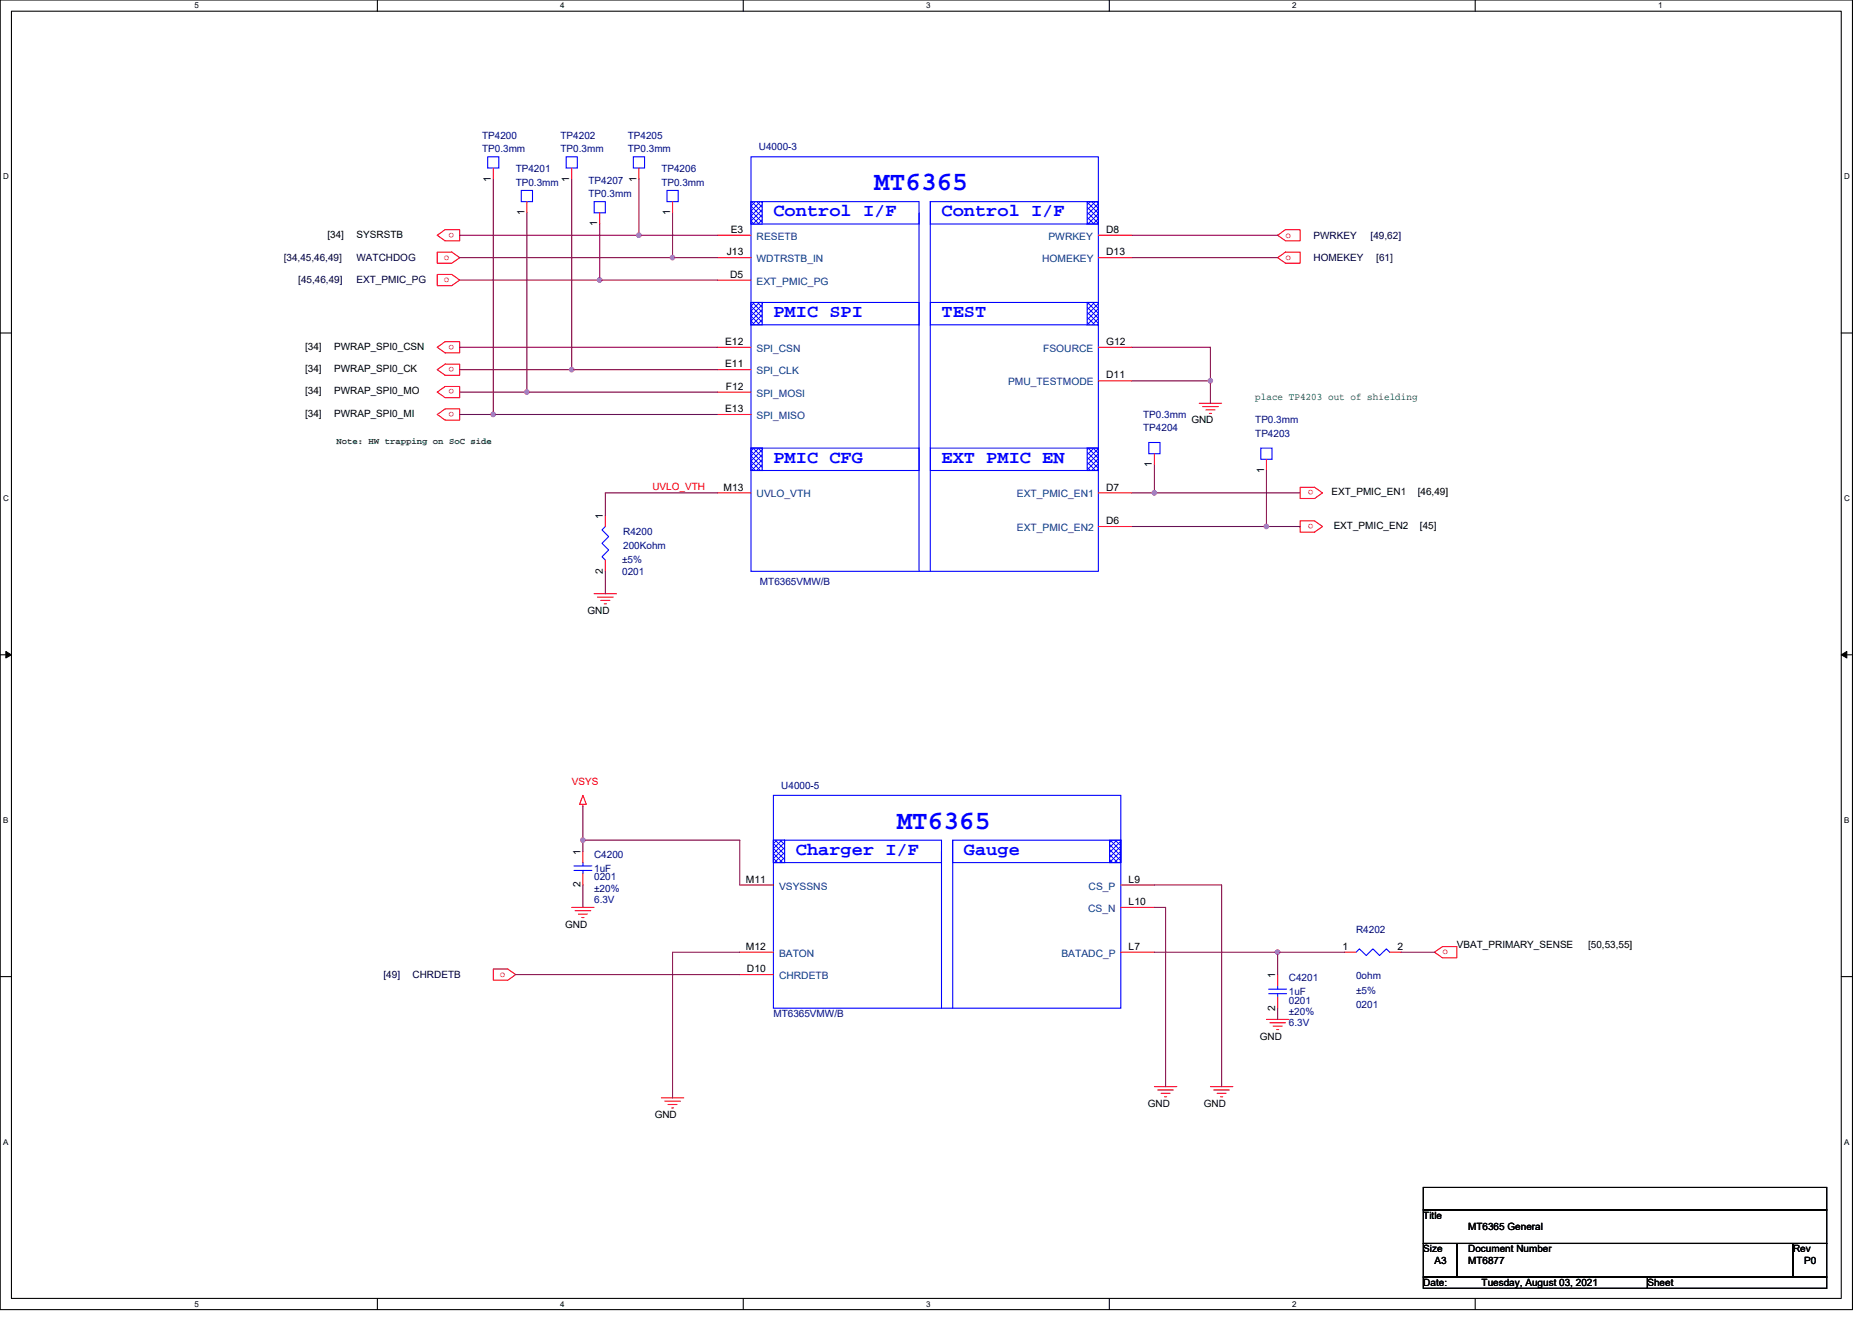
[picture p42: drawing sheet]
<svg xmlns="http://www.w3.org/2000/svg" width="297mm" height="210mm" viewBox="0 0 297 210" stroke-linecap="round" stroke-linejoin="round" font-family="sans-serif">
<defs><g id="words">
<g font-size="4.3" fill="#00f">
<text x="138.7" y="30.2">MT6365</text>
<text x="142.3" y="131.6">MT6365</text>
</g>
<g font-size="2.8" fill="#00f">
<text x="122.7" y="34.4">Control I/F</text>
<text x="149.4" y="34.4">Control I/F</text>
<text x="122.7" y="50.4">PMIC SPI</text>
<text x="149.4" y="50.4">TEST</text>
<text x="122.7" y="73.5">PMIC CFG</text>
<text x="149.4" y="73.5">EXT PMIC EN</text>
<text x="126.3" y="135.7">Charger I/F</text>
<text x="152.9" y="135.7">Gauge</text>
</g>
<g font-size="1.6" fill="#000080">
<text x="76.5" y="22">TP4200</text>
<text x="88.9" y="22">TP4202</text>
<text x="99.6" y="22">TP4205</text>
<text x="120.4" y="23.8">U4000-3</text>
<text x="76.5" y="24.2">TP0.3mm</text>
<text x="81.8" y="27.4">TP4201</text>
<text x="81.8" y="29.5">TP0.3mm</text>
<text x="88.9" y="24.2">TP0.3mm</text>
<text x="93.4" y="29.1">TP4207</text>
<text x="99.6" y="24.2">TP0.3mm</text>
<text x="104.9" y="27.4">TP4206</text>
<text x="104.9" y="29.5">TP0.3mm</text>
<text x="93.4" y="31.3">TP0.3mm</text>
<text x="181.4" y="68.5">TP4204</text>
<text x="181.4" y="66.3">TP0.3mm</text>
<text x="199.2" y="69.3">TP4203</text>
<text x="199.2" y="67.2">TP0.3mm</text>
<text x="98.7" y="89.4">±5%</text>
<text x="98.9" y="85">R4200</text>
<text x="98.9" y="87.1">200Kohm</text>
<text x="98.7" y="91.2">0201</text>
<text x="120.6" y="92.8">MT6365VMW/B</text>
<text x="124" y="125.2">U4000-5</text>
<text x="94.3" y="136.2">C4200</text>
<text x="94.3" y="138.3">1uF</text>
<text x="94.3" y="139.7">0201</text>
<text x="94.3" y="143.3">6.3V</text>
<text x="94.3" y="141.5">±20%</text>
<text x="215.2" y="148.1">R4202</text>
<text x="204.5" y="155.7">C4201</text>
<text x="215.2" y="155.4">0ohm</text>
<text x="122.7" y="161.4">MT6365VMW/B</text>
<text x="204.5" y="157.9">1uF</text>
<text x="204.5" y="159.3">0201</text>
<text x="204.5" y="161.1">±20%</text>
<text x="215.2" y="157.7">±5%</text>
<text x="215.2" y="160">0201</text>
<text x="204.5" y="162.9">6.3V</text>
</g>
<g font-size="1.6">
<text x="77.9" y="28.8" transform="rotate(-90 77.9 28.8)">1</text>
<text x="90.3" y="28.8" transform="rotate(-90 90.3 28.8)">1</text>
<text x="101" y="28.8" transform="rotate(-90 101 28.8)">1</text>
<text x="83.2" y="34.2" transform="rotate(-90 83.2 34.2)">1</text>
<text x="94.8" y="35.9" transform="rotate(-90 94.8 35.9)">1</text>
<text x="106.3" y="34.2" transform="rotate(-90 106.3 34.2)">1</text>
<text x="52" y="37.7">[34]</text>
<text x="56.6" y="37.7">SYSRSTB</text>
<text x="115.3" y="40.5">J13</text>
<text x="115.9" y="37">E3</text>
<text x="175.5" y="37">D8</text>
<text x="175.5" y="40.5">D13</text>
<text x="115.9" y="44.1">D5</text>
<text x="48.4" y="55.5">[34]</text>
<text x="48.4" y="59">[34]</text>
<text x="53" y="55.5">PWRAP_SPI0_CSN</text>
<text x="53" y="59">PWRAP_SPI0_CK</text>
<text x="115.1" y="54.7">E12</text>
<text x="115.1" y="58.3">E11</text>
<text x="175.5" y="54.7">G12</text>
<text x="48.4" y="62.6">[34]</text>
<text x="53" y="62.6">PWRAP_SPI0_MO</text>
<text x="115.1" y="65.4">E13</text>
<text x="115.2" y="61.8">F12</text>
<text x="175.5" y="60.1">D11</text>
<text x="48.4" y="66.1">[34]</text>
<text x="53" y="66.1">PWRAP_SPI0_MI</text>
<text x="189" y="67.2">GND</text>
<text x="114.8" y="77.9">M13</text>
<text x="175.5" y="77.9">D7</text>
<text x="182.8" y="74.2" transform="rotate(-90 182.8 74.2)">1</text>
<text x="200.6" y="75.1" transform="rotate(-90 200.6 75.1)">1</text>
<text x="95.7" y="82.3" transform="rotate(-90 95.7 82.3)">1</text>
<text x="175.5" y="83.2">D6</text>
<text x="211.3" y="78.6">EXT_PMIC_EN1</text>
<text x="211.6" y="83.9">EXT_PMIC_EN2</text>
<text x="225" y="78.6">[46,49]</text>
<text x="225.3" y="83.9">[45]</text>
<text x="95.7" y="91.1" transform="rotate(-90 95.7 91.1)">2</text>
<text x="93.2" y="97.4">GND</text>
<text x="92.1" y="135.7" transform="rotate(-90 92.1 135.7)">1</text>
<text x="92.1" y="140.8" transform="rotate(-90 92.1 140.8)">2</text>
<text x="118.4" y="140.1">M11</text>
<text x="179.1" y="143.6">L10</text>
<text x="179.1" y="140.1">L9</text>
<text x="89.7" y="147.2">GND</text>
<text x="118.4" y="150.7">M12</text>
<text x="118.5" y="154.3">D10</text>
<text x="179.1" y="150.7">L7</text>
<text x="202.3" y="155.2" transform="rotate(-90 202.3 155.2)">1</text>
<text x="213" y="150.7">1</text>
<text x="221.8" y="150.7">2</text>
<text x="231.2" y="150.4">VBAT_PRIMARY_SENSE</text>
<text x="252" y="150.4">[50,53,55]</text>
<text x="202.3" y="160.4" transform="rotate(-90 202.3 160.4)">2</text>
<text x="199.9" y="165">GND</text>
<text x="103.9" y="177.4">GND</text>
<text x="182.1" y="175.7">GND</text>
<text x="191" y="175.7">GND</text>
<text x="225.8" y="193.4">Title</text>
<text x="233" y="195.2">MT6365 General</text>
<text x="225.8" y="198.8">Size</text>
<text x="227.6" y="200.6">A3</text>
<text x="233" y="198.8">Document Number</text>
<text x="233" y="200.6">MT6877</text>
<text x="284.5" y="198.8">Rev</text>
<text x="286.3" y="200.6">P0</text>
<text x="225.8" y="204.1">Date:</text>
<text x="235.1" y="204.1">Tuesday, August 03, 2021</text>
<text x="261.4" y="204.1">Sheet</text>
</g>
<g font-size="1.6" fill="#000040">
<text x="45" y="41.4">[34,45,46,49]</text>
<text x="56.6" y="41.4">WATCHDOG</text>
<text x="208.4" y="37.9">PWRKEY</text>
<text x="208.4" y="41.4">HOMEKEY</text>
<text x="217.5" y="37.9">[49,62]</text>
<text x="218.4" y="41.4">[61]</text>
<text x="47.3" y="45">[45,46,49]</text>
<text x="56.6" y="45">EXT_PMIC_PG</text>
<text x="60.9" y="155.2">[49]</text>
<text x="65.5" y="155.2">CHRDETB</text>
</g>
<g font-size="1.6" fill="#f00">
<text x="70.4" y="41.3">o</text>
<text x="72" y="36.9" transform="rotate(180 72 36.9)">o</text>
<text x="204" y="37.7">o</text>
<text x="204" y="41.3">o</text>
<text x="70.4" y="44.8">o</text>
<text x="72" y="54.7" transform="rotate(180 72 54.7)">o</text>
<text x="72" y="58.3" transform="rotate(180 72 58.3)">o</text>
<text x="72" y="61.8" transform="rotate(180 72 61.8)">o</text>
<text x="72" y="65.4" transform="rotate(180 72 65.4)">o</text>
<text x="103.5" y="77.8">UVLO_VTH</text>
<text x="208.4" y="77.8" transform="rotate(180 208.4 77.8)">o</text>
<text x="208.4" y="83.1" transform="rotate(180 208.4 83.1)">o</text>
<text x="90.7" y="124.6">VSYS</text>
<text x="79.3" y="155">o</text>
<text x="228.9" y="151.5">o</text>
</g>
<g font-size="1.6" fill="#004080">
<text x="120.1" y="38.1">RESETB</text>
<text x="120.1" y="41.6">WDTRSTB_IN</text>
<text x="165.4" y="41.6">HOMEKEY</text>
<text x="166.4" y="38.1">PWRKEY</text>
<text x="120.1" y="45.2">EXT_PMIC_PG</text>
<text x="120.1" y="55.8">SPI_CSN</text>
<text x="120.1" y="59.4">SPI_CLK</text>
<text x="165.5" y="55.8">FSOURCE</text>
<text x="120.1" y="62.9">SPI_MOSI</text>
<text x="160" y="61.2">PMU_TESTMODE</text>
<text x="120.1" y="66.5">SPI_MISO</text>
<text x="120.1" y="79">UVLO_VTH</text>
<text x="161.4" y="79">EXT_PMIC_EN1</text>
<text x="161.4" y="84.3">EXT_PMIC_EN2</text>
<text x="123.6" y="141.2">VSYSSNS</text>
<text x="172.7" y="141.2">CS_P</text>
<text x="172.7" y="144.7">CS_N</text>
<text x="123.6" y="151.8">BATON</text>
<text x="123.6" y="155.4">CHRDETB</text>
<text x="168.4" y="151.8">BATADC_P</text>
</g>
<text font-size="1.6" fill="#008000" x="199.2" y="63.5">place TP4203 out of shielding</text>
<text font-size="1.4" fill="#008000" x="53.4" y="70.5">Note: HW trapping on SoC side</text>
<g font-size="1.3">
<text x="30.8" y="1.3">5</text>
<text x="88.9" y="1.3">4</text>
<text x="147" y="1.3">3</text>
<text x="205" y="1.3">2</text>
<text x="263.1" y="1.3">1</text>
<text x=".5" y="28.4">D</text>
<text x="292.6" y="28.4">D</text>
<text x=".5" y="79.5">C</text>
<text x="292.6" y="79.5">C</text>
<text x=".5" y="130.6">B</text>
<text x="292.6" y="130.6">B</text>
<text x=".5" y="181.7">A</text>
<text x="292.6" y="181.7">A</text>
<text x="30.8" y="207.4">5</text>
<text x="88.9" y="207.4">4</text>
<text x="147" y="207.4">3</text>
<text x="205" y="207.4">2</text>
</g>
</g></defs>
<path d="M0 0h293.9v207.9h-293.9zM1.8 1.8h290.4v204.3h-290.4z" fill="none" stroke="#000" stroke-width=".17"/>
<g fill="#fff">
<path d="M30.8 .2h.7v1.4h-.7z"/>
<path d="M30.8 206.3h.7v1.4h-.7z"/>
</g>
<path d="M59.9 0v1.8M59.9 206.1v1.8" fill="none" stroke="#000" stroke-width=".17"/>
<g fill="#fff">
<path d="M88.9 .2h.7v1.4h-.7z"/>
<path d="M88.9 206.3h.7v1.4h-.7z"/>
</g>
<path d="M117.9 0v1.8M117.9 206.1v1.8" fill="none" stroke="#000" stroke-width=".17"/>
<g fill="#fff">
<path d="M147 .2h.7v1.4h-.7z"/>
<path d="M147 206.3h.7v1.4h-.7z"/>
</g>
<path d="M176 0v1.8M176 206.1v1.8" fill="none" stroke="#000" stroke-width=".17"/>
<g fill="#fff">
<path d="M205 .2h.7v1.4h-.7z"/>
<path d="M205 206.3h.7v1.4h-.7z"/>
</g>
<path d="M234.1 0v1.8M234.1 206.1v1.8" fill="none" stroke="#000" stroke-width=".17"/>
<g fill="#fff">
<path d="M263.1 .2h.7v1.4h-.7z"/>
<path d="M.5 27.3h.9v1.4h-.9z"/>
<path d="M292.6 27.3h.9v1.4h-.9z"/>
<path d="M.5 78.4h.9v1.4h-.9z"/>
<path d="M292.6 78.4h.9v1.4h-.9z"/>
</g>
<path d="M0 52.9h1.8M292.2 52.9h1.7" fill="none" stroke="#000" stroke-width=".17"/>
<g fill="#fff">
<path d="M.5 129.5h.8v1.4h-.8z"/>
<path d="M292.6 129.5h.9v1.4h-.9z"/>
</g>
<path d="M0 103.9h1.8M292.2 103.9h1.7" fill="none" stroke="#000" stroke-width=".17"/>
<path d="M.9 103.4l.9 .5-.9 .5zM292.2 103.9l.8-.5v1z" fill="#000" stroke="#000" stroke-width=".16"/>
<g fill="#fff">
<path d="M.5 180.5h.8v1.4h-.8z"/>
<path d="M292.6 180.5h.9v1.4h-.9z"/>
</g>
<path d="M0 155h1.8M292.2 155h1.7M225.8 188.5h64.1v3.5h-64.1zM225.8 192h64.1v5.4h-64.1zM225.8 197.4h5.4v5.3h-5.4zM231.2 197.4h53.3v5.3h-53.3zM284.5 197.4h5.4v5.3h-5.4zM225.8 202.7h35.6v1.8h-35.6zM261.4 202.7h28.5v1.8h-28.5z" fill="none" stroke="#000" stroke-width=".17"/>
<g fill="none" stroke="#f00" stroke-width=".17">
<path d="M69.4 37.3l1.2-.9h2.3v1.8h-2.3zM83.6 32v1.8M101.4 26.7v1.7M106.7 32v1.8M202.7 37.3l1.3-.9h2.3v1.8h-2.3zM69.4 40h2.3l1.2 .9-1.2 .9h-2.3zM69.4 43.6h2.3l1.2 .8-1.2 .9h-2.3zM69.4 55.1l1.2-.9h2.3v1.8h-2.3zM69.4 58.7l1.2-.9h2.3v1.8h-2.3zM202.7 40.9l1.3-.9h2.3v1.8h-2.3zM69.4 62.2l1.2-.9h2.3v1.8h-2.3zM69.4 65.8l1.2-.9h2.3v1.8h-2.3z"/>
<path d="M183.2 72v1.8M190.3 64h3.5M190.8 64.5h2.5M191.3 65.1h1.5M191.9 65.6h.3M206.3 77.3h2.3l1.2 .9-1.2 .9h-2.3zM94.3 94.2h3.5M94.8 94.8h2.5M95.3 95.3h1.5M95.9 95.8h.3M206.3 82.7h2.3l1.2 .9-1.2 .9h-2.3zM92.5 126.2l.5 1.5h-1z"/>
<path d="M92.5 127.7v.3M92.5 135.1v1.8M92.5 138.7v1.8M78.3 153.8h2.3l1.2 .9-1.2 .9h-2.3zM90.7 144h3.6M91.2 144.5h2.5M91.8 145.1h1.4M92.3 145.6h.4M227.6 151.1l1.3-.9h2.3v1.8h-2.3zM104.9 174.2h3.6M105.5 174.8h2.5M106 175.3h1.4"/>
<path d="M106.5 175.9h.4M183.2 172.5h3.5M183.7 173h2.5M184.2 173.5h1.5M184.8 174.1h.3M192.1 172.5h3.5M192.6 173h2.5M193.1 173.5h1.5M193.7 174.1h.3M201 161.8h3.5M201.5 162.3h2.5M202 162.9h1.5"/>
<path d="M202.6 163.4h.3"/>
</g>
<path d="M82.7 30.2h1.8v1.8h-1.8zM100.5 24.9h1.8v1.8h-1.8zM105.8 30.2h1.8v1.8h-1.8zM182.3 70.2h1.8v1.8h-1.8zM91.1 137.4h2.8M91.1 138.2h2.8M92.5 136.9v.5M92.5 138.2v.5M122.7 133.3h26.7v3.6h-26.7zM149.4 135.1v24.9" fill="none" stroke="#00f" stroke-width=".17"/>
<path d="M176.1 133.3h1.7v3.6h-1.7z" fill="#fff"/>
<path d="M176.1 133.3v3.6h1.7v-3.6z" fill-rule="evenodd" fill="#00f" stroke="#00f" stroke-width=".17"/>
<path d="M122.7 133.3h1.8v3.6h-1.8z" fill="#fff"/>
<path d="M122.7 133.3v3.6h1.8v-3.6z" fill-rule="evenodd" fill="#00f" stroke="#00f" stroke-width=".17"/>
<g fill="none" stroke="#00f" stroke-width=".17">
<path d="M89.8 24.9h1.8v1.8h-1.8zM94.3 32h1.8v1.8h-1.8zM119.2 32h26.6v3.6h-26.6zM145.8 33.8v56.9M200.1 71.1h1.7v1.8h-1.7zM96.1 83.6l-.6 .5 1.1 1.1-1.1 1 1.1 1.1-1.1 1.1 .6 .5M122.7 126.2h55.1v33.8h-55.1zM151.2 133.3h26.6v3.6h-26.6zM151.2 133.3v26.7M201.3 157h2.8M201.3 157.7h2.8M202.7 156.5v.5"/>
<path d="M202.7 157.7v.5M215.2 151.1l.5-.5 1.1 1.1 1-1.1 1.1 1.1 1.1-1.1 .5 .5"/>
</g>
<g fill="none" stroke="#f00" stroke-width=".17">
<path d="M90.7 26.7v1.7M95.2 33.8v1.8M201 72.9v1.8M96.1 81.8v1.8M96.1 88.9v1.8M117.4 140.5h5.3M117.4 151.1h5.3M117.4 154.7h5.3M177.8 151.1h5.4M177.8 144h5.4M177.8 140.5h5.4M202.7 154.7v1.8"/>
<path d="M202.7 158.2v1.8M213.4 151.1h1.8M220.5 151.1h1.8"/>
</g>
<path d="M172.5 32h1.8v3.6h-1.8z" fill="#fff"/>
<path d="M172.5 32v3.6h1.8v-3.6z" fill-rule="evenodd" fill="#00f" stroke="#00f" stroke-width=".17"/>
<path d="M119.2 32h1.7v3.6h-1.7z" fill="#fff"/>
<path d="M119.2 32v3.6h1.7v-3.6z" fill-rule="evenodd" fill="#00f" stroke="#00f" stroke-width=".17"/>
<path d="M119.2 24.9h55.1v65.8h-55.1zM147.6 32h26.7v3.6h-26.7zM147.6 32v58.7M147.6 48h26.7v3.6h-26.7z" fill="none" stroke="#00f" stroke-width=".17"/>
<path d="M119.2 48h1.7v3.6h-1.7z" fill="#fff"/>
<path d="M119.2 48v3.6h1.7v-3.6z" fill-rule="evenodd" fill="#00f" stroke="#00f" stroke-width=".17"/>
<path d="M119.2 48h26.6v3.6h-26.6z" fill="none" stroke="#00f" stroke-width=".17"/>
<path d="M172.5 48h1.8v3.6h-1.8z" fill="#fff"/>
<path d="M172.5 48v3.6h1.8v-3.6z" fill-rule="evenodd" fill="#00f" stroke="#00f" stroke-width=".17"/>
<path d="M172.5 71.1h1.8v3.6h-1.8z" fill="#fff"/>
<path d="M172.5 71.1v3.6h1.8v-3.6z" fill-rule="evenodd" fill="#00f" stroke="#00f" stroke-width=".17"/>
<path d="M147.6 71.1h26.7v3.6h-26.7z" fill="none" stroke="#00f" stroke-width=".17"/>
<path d="M119.2 71.1h1.7v3.6h-1.7z" fill="#fff"/>
<path d="M119.2 71.1v3.6h1.7v-3.6z" fill-rule="evenodd" fill="#00f" stroke="#00f" stroke-width=".17"/>
<path d="M77.4 24.9h1.8v1.8h-1.8zM119.2 71.1h26.6v3.6h-26.6z" fill="none" stroke="#00f" stroke-width=".17"/>
<g fill="none" stroke="#f00" stroke-width=".17">
<path d="M78.3 26.7v1.7M113.8 37.3h5.4M174.3 37.3h5.3M113.8 40.9h5.4M113.8 55.1h5.4M113.8 58.7h5.4M113.8 44.4h5.4M174.3 40.9h5.3M174.3 55.1h5.3M113.8 62.2h5.4M113.8 65.8h5.4M113.8 78.2h5.4"/>
<path d="M174.3 78.2h5.3M174.3 60.5h5.3M174.3 83.6h5.3"/>
</g>
<g fill="none" stroke="#800040" stroke-width=".17">
<path d="M72.9 37.3h28.5M78.3 28.4v37.4M83.6 33.8v28.4M90.7 28.4v30.3M95.2 35.6v8.9h18.6M101.4 28.4v8.9M101.4 37.3h12.4M106.7 33.8v7.1M179.6 37.3h23.1M72.9 40.9h33.8M72.9 44.4h22.3M72.9 55.1h40.9"/>
<path d="M72.9 58.7h17.8M90.7 58.7h23.1M106.7 40.9h7.1M179.6 55.1h12.5v5.4M179.6 40.9h23.1M72.9 62.2h10.7M72.9 65.8h5.4M78.3 65.8h35.5M83.6 62.2h30.2M113.8 78.2h-17.7v3.6M179.6 60.5h12.5M179.6 78.2h3.6"/>
<path d="M183.2 78.2h23.1M183.2 73.8v4.4M192.1 60.5v3.5M201 74.7v8.9M96.1 90.7v3.5M179.6 83.6h21.4M201 83.6h5.3M92.5 128v5.3M92.5 133.4v1.7M92.5 133.3h24.9v7.2M81.8 154.7h35.6M92.5 140.5v3.5"/>
<path d="M117.4 151.1h-10.7v23.1M183.2 140.5h10.6M183.2 151.1h19.5M183.2 144h1.8v28.5M193.8 140.5v32M213.4 151.1h-10.7v3.6M222.3 151.1h5.3M202.7 160v1.8"/>
</g>
<g fill="#f0f" stroke="#f0f" stroke-width=".17">
<circle cx="101.4" cy="37.3" r=".35"/>
<circle cx="106.7" cy="40.9" r=".35"/>
<circle cx="95.1" cy="44.4" r=".35"/>
<circle cx="78.3" cy="65.8" r=".35"/>
<circle cx="83.6" cy="62.2" r=".35"/>
<circle cx="200.9" cy="83.6" r=".35"/>
<circle cx="192.1" cy="60.4" r=".35"/>
<circle cx="202.7" cy="151.1" r=".35"/>
<circle cx="92.5" cy="133.3" r=".35"/>
<circle cx="90.7" cy="58.7" r=".35"/>
<circle cx="183.2" cy="78.2" r=".35"/>
</g>
<use href="#words"/>
</svg>
